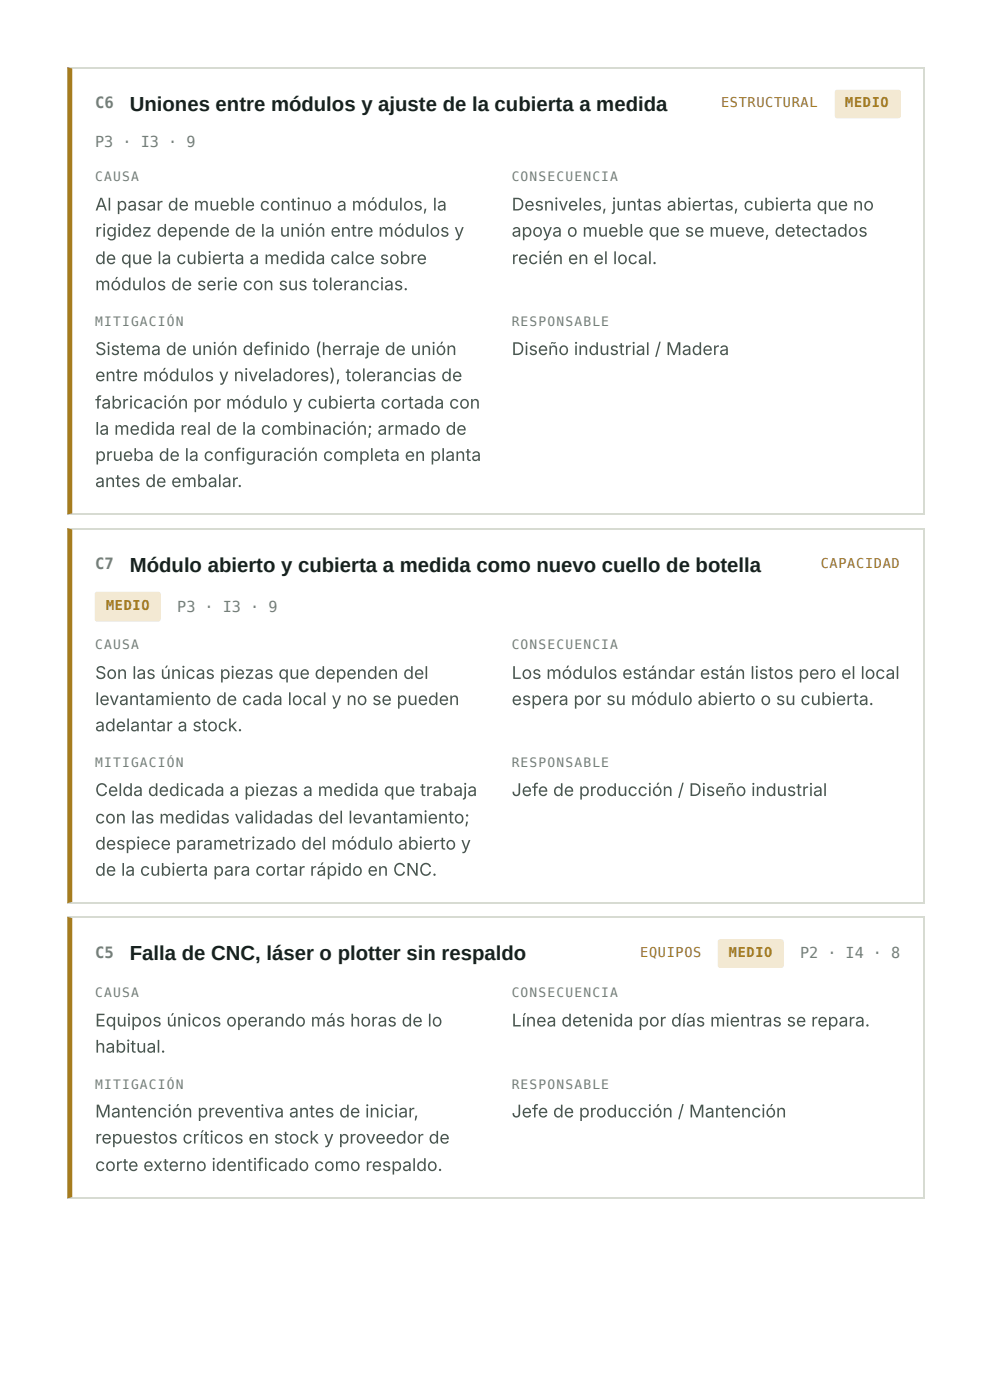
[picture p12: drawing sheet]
<svg xmlns="http://www.w3.org/2000/svg" width="210mm" height="297mm" viewBox="0 0 210 297" stroke-linecap="round" stroke-linejoin="round" font-family="sans-serif">
<defs><g id="words">
<g font-size="4.3" fill="#17211f">
<text x="27.6" y="23.5">Uniones entre módulos y ajuste de la cubierta a medida</text>
<text x="27.6" y="121.4">Módulo abierto y cubierta a medida como nuevo cuello de botella</text>
<text x="27.6" y="204">Falla de CNC, láser o plotter sin respaldo</text>
</g>
<g font-size="3.7" fill="#495650">
<text x="20.2" y="44.7">Al pasar de mueble continuo a módulos, la</text>
<text x="108.7" y="44.7">Desniveles, juntas abiertas, cubierta que no</text>
<text x="20.2" y="50.3">rigidez depende de la unión entre módulos y</text>
<text x="108.7" y="50.3">apoya o mueble que se mueve, detectados</text>
<text x="20.2" y="56.1">de que la cubierta a medida calce sobre</text>
<text x="108.7" y="56.1">recién en el local.</text>
<text x="20.2" y="61.6">módulos de serie con sus tolerancias.</text>
<text x="20.2" y="75.4">Sistema de unión definido (herraje de unión</text>
<text x="108.7" y="75.4">Diseño industrial / Madera</text>
<text x="20.2" y="81">entre módulos y niveladores), tolerancias de</text>
<text x="20.2" y="86.8">fabricación por módulo y cubierta cortada con</text>
<text x="20.2" y="92.3">la medida real de la combinación; armado de</text>
<text x="20.2" y="97.9">prueba de la configuración completa en planta</text>
<text x="20.2" y="103.5">antes de embalar.</text>
<text x="20.2" y="144.2">Son las únicas piezas que dependen del</text>
<text x="20.2" y="149.8">levantamiento de cada local y no se pueden</text>
<text x="108.7" y="144.2">Los módulos estándar están listos pero el local</text>
<text x="108.7" y="149.8">espera por su módulo abierto o su cubierta.</text>
<text x="20.2" y="155.3">adelantar a stock.</text>
<text x="20.2" y="169.1">Celda dedicada a piezas a medida que trabaja</text>
<text x="108.7" y="169.1">Jefe de producción / Diseño industrial</text>
<text x="20.2" y="174.9">con las medidas validadas del levantamiento;</text>
<text x="20.2" y="180.4">despiece parametrizado del módulo abierto y</text>
<text x="20.2" y="186">de la cubierta para cortar rápido en CNC.</text>
<text x="20.2" y="218">Equipos únicos operando más horas de lo</text>
<text x="108.7" y="218">Línea detenida por días mientras se repara.</text>
<text x="20.2" y="223.6">habitual.</text>
<text x="20.2" y="237.3">Mantención preventiva antes de iniciar,</text>
<text x="108.7" y="237.3">Jefe de producción / Mantención</text>
<text x="20.2" y="242.9">repuestos críticos en stock y proveedor de</text>
<text x="20.2" y="248.7">corte externo identificado como respaldo.</text>
</g>
<g font-size="3.3" fill="#748079">
<text x="20.2" y="23">C6</text>
<text x="20.2" y="120.9">C7</text>
<text x="20.2" y="203.5">C5</text>
</g>
<g font-size="3.2" fill="#748079">
<text x="20.2" y="31.2">P3 · I3 · 9</text>
<text x="37.6" y="129.9">P3 · I3 · 9</text>
<text x="169.9" y="203.5">P2 · I4 · 8</text>
</g>
<g font-size="2.9" fill="#8f5f34">
<text x="153.1" y="22.8">ESTRUCTURAL</text>
<text x="174.3" y="120.7">CAPACIDAD</text>
<text x="135.9" y="203.2">EQUIPOS</text>
</g>
<g font-size="2.9" fill="#a67c1e">
<text x="179.5" y="22.8">MEDIO</text>
<text x="22.5" y="129.6">MEDIO</text>
<text x="154.8" y="203.2">MEDIO</text>
</g>
<g font-size="2.8" fill="#748079">
<text x="20.2" y="38.4">CAUSA</text>
<text x="108.7" y="38.4">CONSECUENCIA</text>
<text x="20.2" y="69.3">MITIGACIÓN</text>
<text x="108.7" y="69.3">RESPONSABLE</text>
<text x="20.2" y="137.8">CAUSA</text>
<text x="108.7" y="137.8">CONSECUENCIA</text>
<text x="20.2" y="163">MITIGACIÓN</text>
<text x="108.7" y="163">RESPONSABLE</text>
<text x="20.2" y="211.7">CAUSA</text>
<text x="108.7" y="211.7">CONSECUENCIA</text>
<text x="20.2" y="231.2">MITIGACIÓN</text>
<text x="108.7" y="231.2">RESPONSABLE</text>
</g>
</g></defs>
<path d="M14.3 14.4h182M196.2 14.3v95M14.3 109.1h182" fill="none" stroke="#d7dbd2" stroke-width=".26"/>
<path d="M14.3 14.3l1 .3v94.4l-1 .3z" fill="#a67c1e"/>
<path d="M14.3 112.2h182v79.6h-182z" fill="#fff"/>
<path d="M14.3 112.3h182M196.2 112.2v79.6M14.3 191.7h182" fill="none" stroke="#d7dbd2" stroke-width=".26"/>
<path d="M14.3 112.2l1 .2v79.2l-1 .2z" fill="#a67c1e"/>
<path d="M14.3 194.7h182v59.8h-182z" fill="#fff"/>
<path d="M14.3 194.9h182M196.2 194.7v59.8M14.3 254.4h182" fill="none" stroke="#d7dbd2" stroke-width=".26"/>
<path d="M14.3 194.7l1 .3v59.3l-1 .2z" fill="#a67c1e"/>
<g fill="#f3e9d3">
<path d="M177.4 19.2l.4-.1h13.2l.3 .5v5.2l-.5 .3h-13.2l-.3-.5v-5z"/>
<path d="M20.3 125.8l.3-.1h13.2l.3 .5v5.5l-.5 .3h-13.2l-.3-.5v-5.3z"/>
<path d="M152.6 199.7l.3-.2h13.2l.3 .5v5.3l-.5 .3-13.2-.1-.3-.4v-5.1z"/>
</g>
<use href="#words"/>
</svg>
